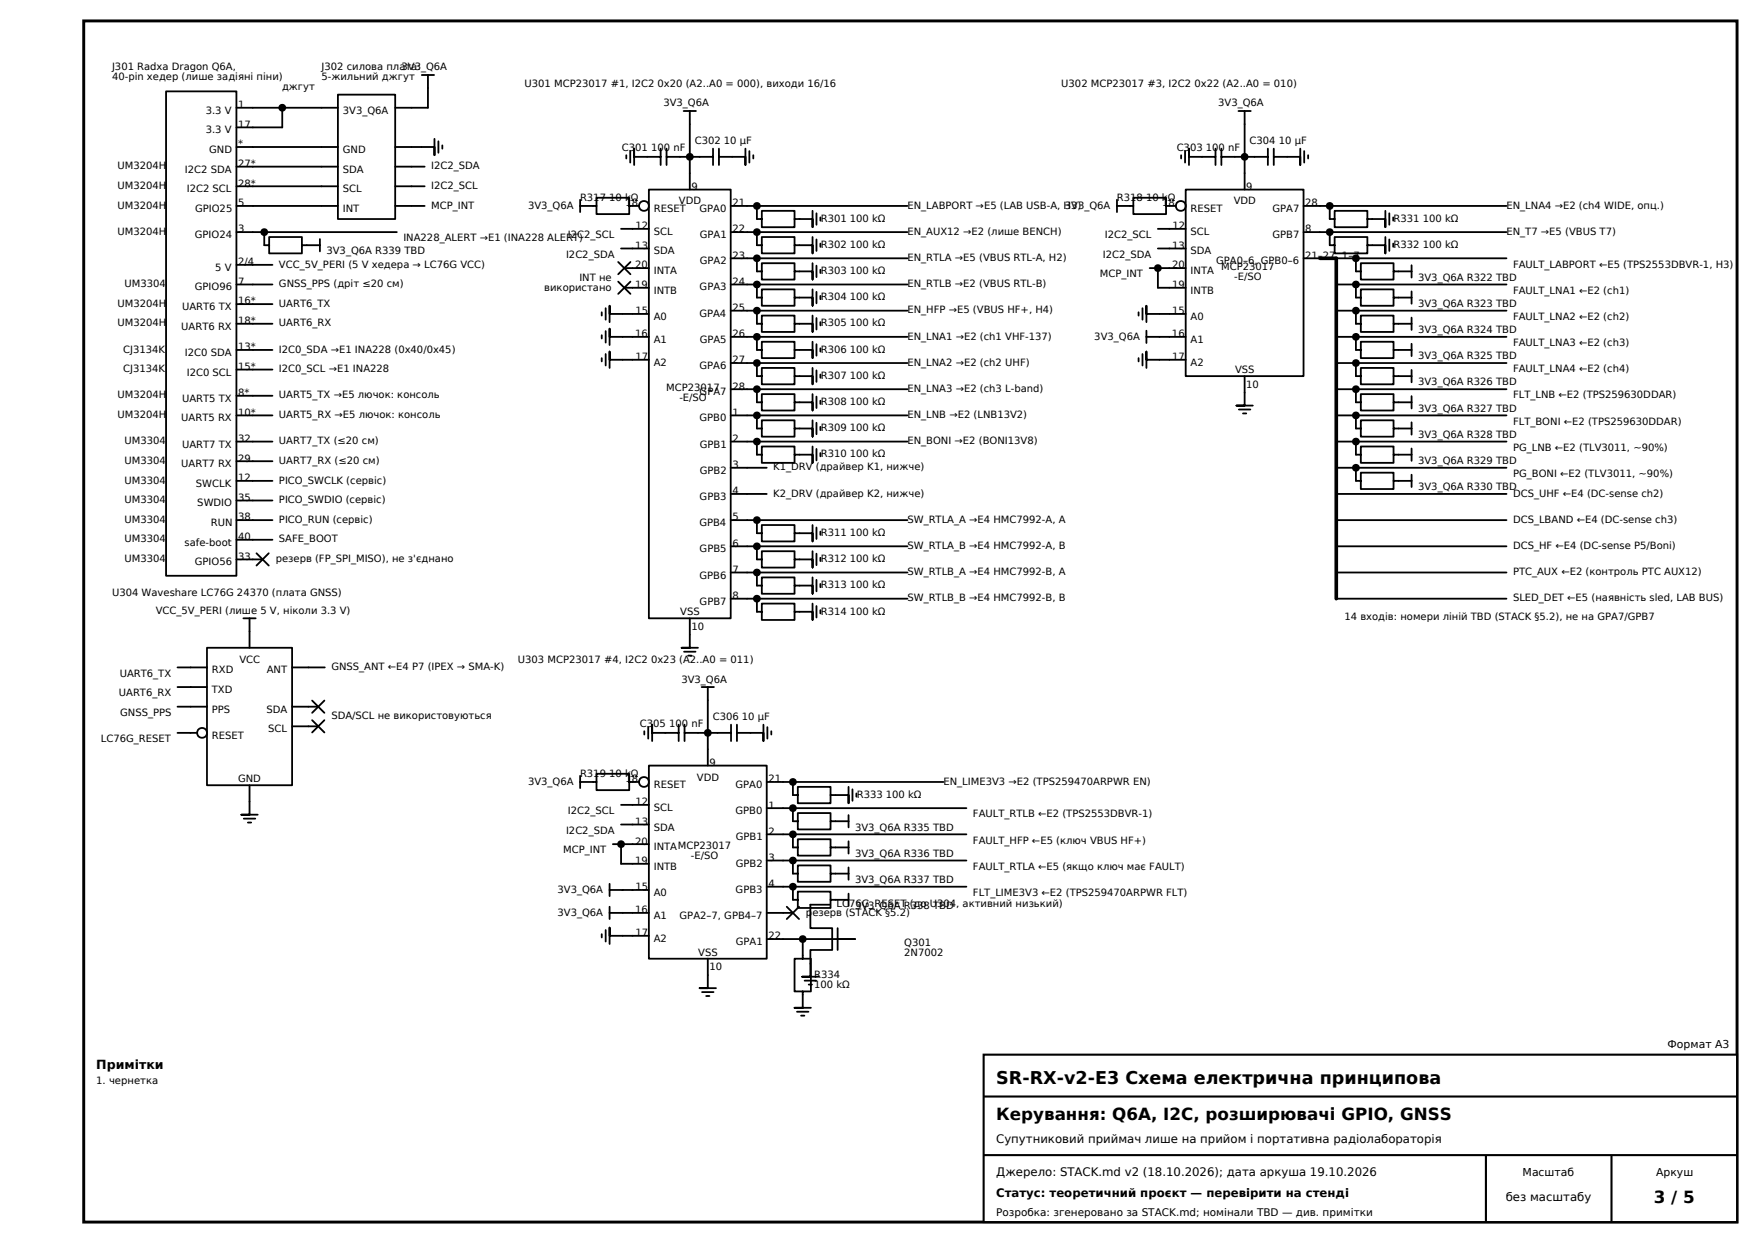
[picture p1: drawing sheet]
<svg xmlns="http://www.w3.org/2000/svg" width="420mm" height="297mm" viewBox="0 0 420 297" stroke-linecap="round" stroke-linejoin="round" font-family="sans-serif">
<defs><g id="words">
<text font-size="4.2" x="238" y="259">SR-RX-v2-E3 Схема електрична принципова</text>
<g font-size="4">
<text x="238" y="267.5">Керування: Q6A, I2C, розширювачі GPIO, GNSS</text>
<text x="395.1" y="287.5">3 / 5</text>
</g>
<text font-size="3" x="23" y="255.5">Примітки</text>
<g font-size="2.8">
<text x="238" y="273">Супутниковий приймач лише на прийом і портативна радіолабораторія</text>
<text x="238" y="281">Джерело: STACK.md v2 (18.10.2026); дата аркуша 19.10.2026</text>
<text x="238" y="286">Статус: теоретичний проєкт — перевірити на стенді</text>
<text x="359.7" y="287">без масштабу</text>
</g>
<g font-size="2.6">
<text x="398.4" y="250.5">Формат A3</text>
<text x="363.8" y="281">Масштаб</text>
<text x="395.6" y="281">Аркуш</text>
</g>
<text font-size="2.5" x="238" y="290.5">Розробка: згенеровано за STACK.md; номінали TBD — див. примітки</text>
<g font-size="2.4">
<text x="26.8" y="16.7">J301 Radxa Dragon Q6A,</text>
<text x="76.8" y="16.7">J302 силова плата:</text>
<text x="95.9" y="16.8">3V3_Q6A</text>
<text x="26.8" y="19.1">40-pin хедер (лише задіяні піни)</text>
<text x="67.4" y="21.5">джгут</text>
<text x="76.8" y="19.1">5-жильний джгут</text>
<text x="125.3" y="20.7">U301 MCP23017 #1, I2C2 0x20 (A2..A0 = 000), виходи 16/16</text>
<text x="253.6" y="20.7">U302 MCP23017 #3, I2C2 0x22 (A2..A0 = 010)</text>
<text x="49.1" y="27.2">3.3 V</text>
<text x="56.9" y="25.8">1</text>
<text x="81.9" y="27.2">3V3_Q6A</text>
<text x="158.5" y="25.4">3V3_Q6A</text>
<text x="291" y="25.4">3V3_Q6A</text>
<text x="49.1" y="31.9">3.3 V</text>
<text x="56.9" y="35.2">*</text>
<text x="56.9" y="30.5">17</text>
<text x="148.6" y="36">C301 100 nF</text>
<text x="166" y="34.4">C302 10 µF</text>
<text x="281.1" y="36">C303 100 nF</text>
<text x="298.5" y="34.4">C304 10 µF</text>
<text x="28.1" y="40.5">UM3204H</text>
<text x="44.2" y="41.3">I2C2 SDA</text>
<text x="50" y="36.6">GND</text>
<text x="56.9" y="39.9">27*</text>
<text x="81.9" y="41.3">SDA</text>
<text x="81.9" y="36.6">GND</text>
<text x="103" y="40.5">I2C2_SDA</text>
<text x="28.1" y="45.2">UM3204H</text>
<text x="44.6" y="45.9">I2C2 SCL</text>
<text x="56.9" y="44.6">28*</text>
<text x="81.9" y="45.9">SCL</text>
<text x="103" y="45.2">I2C2_SCL</text>
<text x="165.2" y="45.4">9</text>
<text x="297.7" y="45.4">9</text>
<text x="28.1" y="49.9">UM3204H</text>
<text x="46.6" y="50.6">GPIO25</text>
<text x="56.9" y="49.3">5</text>
<text x="81.9" y="50.6">INT</text>
<text x="103" y="49.9">MCP_INT</text>
<text x="126.1" y="49.9">3V3_Q6A</text>
<text x="138.6" y="48.1">R317 10 kΩ</text>
<text x="149.4" y="49.3">18</text>
<text x="156.2" y="50.6">RESET</text>
<text x="162.2" y="48.9">VDD</text>
<text x="167.1" y="50.6">GPA0</text>
<text x="175" y="49.3">21</text>
<text x="196.1" y="53">R301 100 kΩ</text>
<text x="216.8" y="49.9">EN_LABPORT →E5 (LAB USB-A, H3)</text>
<text x="254.4" y="49.9">3V3_Q6A</text>
<text x="266.8" y="48.1">R318 10 kΩ</text>
<text x="277.7" y="49.3">18</text>
<text x="284.4" y="50.6">RESET</text>
<text x="294.8" y="48.9">VDD</text>
<text x="304" y="50.6">GPA7</text>
<text x="311.8" y="49.3">28</text>
<text x="332.9" y="53">R331 100 kΩ</text>
<text x="359.9" y="49.9">EN_LNA4 →E2 (ch4 WIDE, опц.)</text>
<text x="28.1" y="56.1">UM3204H</text>
<text x="46.5" y="56.9">GPIO24</text>
<text x="56.9" y="55.5">3</text>
<text x="96.4" y="57.7">INA228_ALERT →E1 (INA228 ALERT)</text>
<text x="135.7" y="56.9">I2C2_SCL</text>
<text x="151.8" y="59.5">13</text>
<text x="151.8" y="54.8">12</text>
<text x="156.2" y="56.1">SCL</text>
<text x="167.2" y="56.9">GPA1</text>
<text x="175" y="55.5">22</text>
<text x="196.1" y="59.2">R302 100 kΩ</text>
<text x="216.8" y="56.1">EN_AUX12 →E2 (лише BENCH)</text>
<text x="264" y="56.9">I2C2_SCL</text>
<text x="280" y="59.5">13</text>
<text x="280.1" y="54.8">12</text>
<text x="284.4" y="56.1">SCL</text>
<text x="304" y="56.9">GPB7</text>
<text x="311.8" y="55.5">8</text>
<text x="332.9" y="59.2">R332 100 kΩ</text>
<text x="359.9" y="56.1">EN_T7 →E5 (VBUS T7)</text>
<text x="51.4" y="64.7">5 V</text>
<text x="56.9" y="63.4">2/4</text>
<text x="66.7" y="63.9">VCC_5V_PERI (5 V хедера → LC76G VCC)</text>
<text x="78" y="60.8">3V3_Q6A R339 TBD</text>
<text x="135.2" y="61.6">I2C2_SDA</text>
<text x="151.7" y="64.2">20</text>
<text x="156.2" y="65.5">INTA</text>
<text x="156.2" y="60.8">SDA</text>
<text x="167.2" y="63.2">GPA2</text>
<text x="175" y="61.8">23</text>
<text x="196.1" y="65.5">R303 100 kΩ</text>
<text x="216.8" y="62.4">EN_RTLA →E5 (VBUS RTL-A, H2)</text>
<text x="263.5" y="61.6">I2C2_SDA</text>
<text x="280" y="64.2">20</text>
<text x="284.4" y="65.5">INTA</text>
<text x="284.4" y="60.8">SDA</text>
<text x="290.6" y="63.2">GPA0–6, GPB0–6</text>
<text x="291.7" y="64.5">MCP23017</text>
<text x="311.8" y="61.8">21–27, 1–7</text>
<text x="361.5" y="63.9">FAULT_LABPORT ←E5 (TPS2553DBVR-1, H3)</text>
<text x="29.8" y="68.6">UM3304</text>
<text x="46.5" y="69.4">GPIO96</text>
<text x="56.9" y="68.1">7</text>
<text x="66.7" y="68.6">GNSS_PPS (дріт ≤20 см)</text>
<text x="130" y="69.6">використано</text>
<text x="138.4" y="67.2">INT не</text>
<text x="151.8" y="68.8">19</text>
<text x="156.2" y="70.2">INTB</text>
<text x="167.1" y="69.4">GPA3</text>
<text x="175" y="68.1">24</text>
<text x="196.1" y="71.8">R304 100 kΩ</text>
<text x="216.8" y="68.6">EN_RTLB →E2 (VBUS RTL-B)</text>
<text x="262.8" y="66.3">MCP_INT</text>
<text x="280" y="68.8">19</text>
<text x="284.4" y="70.2">INTB</text>
<text x="294.9" y="66.8">-E/SO</text>
<text x="338.8" y="67.1">3V3_Q6A R322 TBD</text>
<text x="361.5" y="70.2">FAULT_LNA1 ←E2 (ch1)</text>
<text x="28.1" y="73.3">UM3204H</text>
<text x="43.5" y="74.1">UART6 TX</text>
<text x="56.9" y="77.4">18*</text>
<text x="56.9" y="72.8">16*</text>
<text x="66.7" y="73.3">UART6_TX</text>
<text x="151.8" y="75.1">15</text>
<text x="156.2" y="76.4">A0</text>
<text x="167.1" y="75.7">GPA4</text>
<text x="175" y="74.3">25</text>
<text x="216.8" y="74.9">EN_HFP →E5 (VBUS HF+, H4)</text>
<text x="280.1" y="75.1">15</text>
<text x="284.4" y="76.4">A0</text>
<text x="338.8" y="73.3">3V3_Q6A R323 TBD</text>
<text x="361.5" y="76.4">FAULT_LNA2 ←E2 (ch2)</text>
<text x="28.1" y="78">UM3204H</text>
<text x="43.3" y="78.8">UART6 RX</text>
<text x="56.9" y="83.7">13*</text>
<text x="66.7" y="78">UART6_RX</text>
<text x="151.7" y="80.6">16</text>
<text x="156.2" y="81.9">A1</text>
<text x="167.2" y="81.9">GPA5</text>
<text x="175" y="80.6">26</text>
<text x="196.1" y="78">R305 100 kΩ</text>
<text x="216.8" y="81.1">EN_LNA1 →E2 (ch1 VHF-137)</text>
<text x="261.4" y="81.1">3V3_Q6A</text>
<text x="280" y="80.6">16</text>
<text x="284.4" y="81.9">A1</text>
<text x="338.8" y="79.6">3V3_Q6A R324 TBD</text>
<text x="361.5" y="82.7">FAULT_LNA3 ←E2 (ch3)</text>
<text x="29.4" y="84.3">CJ3134K</text>
<text x="29.4" y="89">CJ3134K</text>
<text x="44.2" y="85">I2C0 SDA</text>
<text x="44.6" y="89.7">I2C0 SCL</text>
<text x="56.9" y="88.4">15*</text>
<text x="66.7" y="84.3">I2C0_SDA →E1 INA228 (0x40/0x45)</text>
<text x="66.7" y="89">I2C0_SCL →E1 INA228</text>
<text x="151.8" y="86">17</text>
<text x="156.2" y="87.4">A2</text>
<text x="167.1" y="88.2">GPA6</text>
<text x="175" y="86.8">27</text>
<text x="196.1" y="84.3">R306 100 kΩ</text>
<text x="216.8" y="87.4">EN_LNA2 →E2 (ch2 UHF)</text>
<text x="280" y="86">17</text>
<text x="284.4" y="87.4">A2</text>
<text x="295.1" y="89.2">VSS</text>
<text x="338.8" y="85.8">3V3_Q6A R325 TBD</text>
<text x="361.5" y="89">FAULT_LNA4 ←E2 (ch4)</text>
<text x="28.1" y="95.2">UM3204H</text>
<text x="43.5" y="96">UART5 TX</text>
<text x="56.9" y="94.7">8*</text>
<text x="66.7" y="95.2">UART5_TX →E5 лючок: консоль</text>
<text x="159.2" y="93.4">MCP23017</text>
<text x="162.3" y="95.8">-E/SO</text>
<text x="167.2" y="94.4">GPA7</text>
<text x="175" y="93.1">28</text>
<text x="196.1" y="90.5">R307 100 kΩ</text>
<text x="216.8" y="93.7">EN_LNA3 →E2 (ch3 L-band)</text>
<text x="297.7" y="92.7">10</text>
<text x="338.8" y="92.1">3V3_Q6A R326 TBD</text>
<text x="361.5" y="95.2">FLT_LNB ←E2 (TPS259630DDAR)</text>
<text x="28.1" y="99.9">UM3204H</text>
<text x="43.3" y="100.7">UART5 RX</text>
<text x="56.9" y="99.3">10*</text>
<text x="66.7" y="99.9">UART5_RX →E5 лючок: консоль</text>
<text x="167.1" y="100.7">GPB0</text>
<text x="175" y="99.3">1</text>
<text x="196.1" y="96.8">R308 100 kΩ</text>
<text x="216.8" y="99.9">EN_LNB →E2 (LNB13V2)</text>
<text x="338.8" y="98.3">3V3_Q6A R327 TBD</text>
<text x="361.5" y="101.5">FLT_BONI ←E2 (TPS259630DDAR)</text>
<text x="29.8" y="106.2">UM3304</text>
<text x="43.5" y="106.9">UART7 TX</text>
<text x="56.9" y="105.6">32</text>
<text x="66.7" y="106.2">UART7_TX (≤20 см)</text>
<text x="167.2" y="106.9">GPB1</text>
<text x="175" y="105.6">2</text>
<text x="196.1" y="103">R309 100 kΩ</text>
<text x="216.8" y="106.2">EN_BONI →E2 (BONI13V8)</text>
<text x="338.8" y="104.6">3V3_Q6A R328 TBD</text>
<text x="361.5" y="107.7">PG_LNB ←E2 (TLV3011, ~90%)</text>
<text x="29.8" y="110.9">UM3304</text>
<text x="43.3" y="111.6">UART7 RX</text>
<text x="56.9" y="110.3">29</text>
<text x="66.7" y="110.9">UART7_RX (≤20 см)</text>
<text x="167.2" y="113.2">GPB2</text>
<text x="175" y="111.9">3</text>
<text x="184.7" y="112.4">K1_DRV (драйвер K1, нижче)</text>
<text x="196.1" y="109.3">R310 100 kΩ</text>
<text x="338.8" y="110.9">3V3_Q6A R329 TBD</text>
<text x="361.5" y="114">PG_BONI ←E2 (TLV3011, ~90%)</text>
<text x="29.8" y="115.5">UM3304</text>
<text x="46.8" y="116.3">SWCLK</text>
<text x="56.9" y="119.7">35</text>
<text x="56.9" y="115">12</text>
<text x="66.7" y="115.5">PICO_SWCLK (сервіс)</text>
<text x="167.1" y="119.5">GPB3</text>
<text x="175" y="118.1">4</text>
<text x="184.7" y="118.7">K2_DRV (драйвер K2, нижче)</text>
<text x="338.8" y="117.1">3V3_Q6A R330 TBD</text>
<text x="361.5" y="118.7">DCS_UHF ←E4 (DC-sense ch2)</text>
<text x="29.8" y="120.2">UM3304</text>
<text x="29.8" y="124.9">UM3304</text>
<text x="47.1" y="121">SWDIO</text>
<text x="50.4" y="125.7">RUN</text>
<text x="56.9" y="124.4">38</text>
<text x="66.7" y="120.2">PICO_SWDIO (сервіс)</text>
<text x="66.7" y="124.9">PICO_RUN (сервіс)</text>
<text x="167.1" y="125.7">GPB4</text>
<text x="175" y="124.4">5</text>
<text x="216.8" y="124.9">SW_RTLA_A →E4 HMC7992-A, A</text>
<text x="361.5" y="124.9">DCS_LBAND ←E4 (DC-sense ch3)</text>
<text x="29.8" y="129.6">UM3304</text>
<text x="44.1" y="130.4">safe-boot</text>
<text x="56.9" y="129.1">40</text>
<text x="66.7" y="129.6">SAFE_BOOT</text>
<text x="167.2" y="132">GPB5</text>
<text x="175" y="130.6">6</text>
<text x="196.1" y="128.1">R311 100 kΩ</text>
<text x="216.8" y="131.2">SW_RTLA_B →E4 HMC7992-A, B</text>
<text x="361.5" y="131.2">DCS_HF ←E4 (DC-sense P5/Boni)</text>
<text x="29.8" y="134.3">UM3304</text>
<text x="46.5" y="135.1">GPIO56</text>
<text x="56.9" y="133.8">33</text>
<text x="65.9" y="134.3">резерв (FP_SPI_MISO), не з'єднано</text>
<text x="175" y="136.9">7</text>
<text x="196.1" y="134.3">R312 100 kΩ</text>
<text x="216.8" y="137.4">SW_RTLB_A →E4 HMC7992-B, A</text>
<text x="361.5" y="137.4">PTC_AUX ←E2 (контроль PTC AUX12)</text>
<text x="26.8" y="142.4">U304 Waveshare LC76G 24370 (плата GNSS)</text>
<text x="167.1" y="138.2">GPB6</text>
<text x="175" y="143.1">8</text>
<text x="196.1" y="140.6">R313 100 kΩ</text>
<text x="216.8" y="143.7">SW_RTLB_B →E4 HMC7992-B, B</text>
<text x="361.5" y="143.7">SLED_DET ←E5 (наявність sled, LAB BUS)</text>
<text x="37.2" y="146.7">VCC_5V_PERI (лише 5 V, ніколи 3.3 V)</text>
<text x="162.5" y="147">VSS</text>
<text x="167.2" y="144.5">GPB7</text>
<text x="196.1" y="146.8">R314 100 kΩ</text>
<text x="321.2" y="148.2">14 входів: номери ліній TBD (STACK §5.2), не на GPA7/GPB7</text>
<text x="165.2" y="150.5">10</text>
<text x="28.6" y="161.7">UART6_TX</text>
<text x="50.6" y="160.9">RXD</text>
<text x="57.2" y="158.3">VCC</text>
<text x="63.7" y="160.9">ANT</text>
<text x="79.2" y="160.1">GNSS_ANT ←E4 P7 (IPEX → SMA-K)</text>
<text x="123.7" y="158.4">U303 MCP23017 #4, I2C2 0x23 (A2..A0 = 011)</text>
<text x="28.4" y="166.4">UART6_RX</text>
<text x="50.6" y="165.6">TXD</text>
<text x="162.8" y="163.1">3V3_Q6A</text>
<text x="28.7" y="171.1">GNSS_PPS</text>
<text x="50.6" y="170.3">PPS</text>
<text x="63.6" y="170.3">SDA</text>
<text x="79.2" y="171.9">SDA/SCL не використовуються</text>
<text x="152.9" y="173.6">C305 100 nF</text>
<text x="170.3" y="172.1">C306 10 µF</text>
<text x="24.1" y="177.3">LC76G_RESET</text>
<text x="50.6" y="176.5">RESET</text>
<text x="64.1" y="175">SCL</text>
<text x="138.6" y="185.8">R319 10 kΩ</text>
<text x="169.5" y="183">9</text>
<text x="56.9" y="186.9">GND</text>
<text x="126.1" y="187.5">3V3_Q6A</text>
<text x="149.4" y="186.9">18</text>
<text x="156.2" y="188.3">RESET</text>
<text x="166.5" y="186.5">VDD</text>
<text x="175.7" y="188.3">GPA0</text>
<text x="183.6" y="186.9">21</text>
<text x="204.7" y="190.6">R333 100 kΩ</text>
<text x="225.4" y="187.5">EN_LIME3V3 →E2 (TPS259470ARPWR EN)</text>
<text x="135.7" y="194.5">I2C2_SCL</text>
<text x="151.8" y="197.1">13</text>
<text x="151.8" y="192.4">12</text>
<text x="156.2" y="193.8">SCL</text>
<text x="175.7" y="194.5">GPB0</text>
<text x="183.6" y="193.2">1</text>
<text x="232.4" y="195.3">FAULT_RTLB ←E2 (TPS2553DBVR-1)</text>
<text x="134.5" y="203.9">MCP_INT</text>
<text x="135.2" y="199.2">I2C2_SDA</text>
<text x="151.7" y="201.8">20</text>
<text x="156.2" y="203.1">INTAMCP23017</text>
<text x="156.2" y="198.4">SDA</text>
<text x="175.8" y="200.8">GPB1</text>
<text x="183.6" y="199.4">2</text>
<text x="204.3" y="198.4">3V3_Q6A R335 TBD</text>
<text x="232.4" y="201.6">FAULT_HFP ←E5 (ключ VBUS HF+)</text>
<text x="151.8" y="206.5">19</text>
<text x="156.2" y="207.8">INTB</text>
<text x="165" y="205.3">-E/SO</text>
<text x="175.8" y="207">GPB2</text>
<text x="183.6" y="205.7">3</text>
<text x="204.3" y="204.7">3V3_Q6A R336 TBD</text>
<text x="232.4" y="207.8">FAULT_RTLA ←E5 (якщо ключ має FAULT)</text>
<text x="133.2" y="213.3">3V3_Q6A</text>
<text x="151.8" y="212.7">15</text>
<text x="156.2" y="214.1">A0</text>
<text x="175.7" y="213.3">GPB3</text>
<text x="183.6" y="212">4</text>
<text x="204.3" y="211">3V3_Q6A R337 TBD</text>
<text x="232.4" y="214.1">FLT_LIME3V3 ←E2 (TPS259470ARPWR FLT)</text>
<text x="133.2" y="218.8">3V3_Q6A</text>
<text x="151.7" y="218.2">16</text>
<text x="156.2" y="219.6">A1</text>
<text x="162.4" y="219.6">GPA2–7, GPB4–7</text>
<text x="192.6" y="218.8">резерв (STACK §5.2)</text>
<text x="199.9" y="216.8">LC76G_RESET (до U304, активний низький)</text>
<text x="204.3" y="217.2">3V3_Q6A R338 TBD</text>
<text x="151.8" y="223.7">17</text>
<text x="156.2" y="225">A2</text>
<text x="175.8" y="225.8">GPA1</text>
<text x="183.6" y="224.5">22</text>
<text x="216" y="225.9">Q301</text>
<text x="166.8" y="228.4">VSS</text>
<text x="169.5" y="231.9">10</text>
<text x="194.5" y="233.8">R334</text>
<text x="216" y="228.3">2N7002</text>
<text x="194.5" y="236.2">100 kΩ</text>
<text x="23" y="259">1. чернетка</text>
</g>
</g></defs>
<path d="M20 5h395v287h-395z" fill="none" stroke="#000" stroke-width=".7" stroke-linecap="butt"/>
<g fill="none" stroke="#000" stroke-width=".43">
<path d="M100.8 17.9h2.9M102.2 17.9v7.8h-7.8M39.7 21.8h16.8v115.8h-16.8zM56.5 39.8h24.2M56.5 35.1h24.2M56.5 25.7h24.2M67.4 25.7v4.7h-10.9M80.7 22.6h13.7v29.7h-13.7zM94.4 39.8h7.1M103.8 33.2v3.9v-2h-9.4M104.7 33.8v2.7M105.7 34.7v.8"/>
<path d="M149.6 37.1v.8M150.6 36.1v2.7M157.8 37.5h-6.3v-2v3.9M157.8 35.5v3.9M159.2 37.5h11.1M159.2 35.5v3.9M163.3 26.5h3M164.8 26.5v18.8M170.3 35.5v3.9M171.8 35.5v3.9M178.1 35.5v3.9v-1.9h-6.3M179 36.1v2.7"/>
<path d="M180 37.1v.8M282.2 37.1v.8M283.1 36.1v2.7M290.4 37.5h-6.3v-2v3.9M290.4 35.5v3.9M291.8 37.5h11.1M291.8 35.5v3.9M295.9 26.5h2.9M297.4 26.5v18.8M302.9 35.5v3.9M304.3 35.5v3.9M310.6 35.5v3.9v-1.9h-6.3"/>
<path d="M311.6 36.1v2.7M312.5 37.1v.8M56.5 55.5h38.3M56.5 49.2h24.2M56.5 44.5h24.2M63.1 55.5v3.1h1.2v-2h7.8v3.9h-7.8v-1.9M72.1 58.6h4.3M76.4 57.1v3M94.4 49.2h7.1M94.4 44.5h7.1M138.6 49.2h3.9M138.6 47.7v3"/>
<path d="M148.4 59.4h6.6M148.4 54.7h6.6M150.3 49.2v-1.9h-7.8v3.9h7.8v-2h2.4M155 45.3h19.6v102.4h-19.6zM174.6 55.5h42.2M174.6 49.2h42.2M180.8 49.2v3.1h1.2v-1.9h7.8v3.9h-7.8v-2M180.8 55.5v3.1h1.2v-2h7.8v3.9h-7.8v-1.9M194.1 50.4v3.9v-2h-4.3M194.1 56.6v3.9v-1.9h-4.3M195.1 51v2.7M195.1 57.2v2.8"/>
<path d="M196 51.9v.8M196 58.2v.8M266.9 49.2h3.9M266.9 47.7v3M276.6 59.4h6.7M276.6 54.7h6.7M278.6 49.2v-1.9h-7.8v3.9h7.8v-2h2.3M283.3 45.3h28.1v44.6h-28.1zM311.4 55.5h48.5M311.4 49.2h48.5M317.7 49.2v3.1h1.2v-1.9h7.8v3.9h-7.8v-2M317.7 55.5v3.1h1.2v-2h7.8v3.9h-7.8v-1.9"/>
<path d="M331 50.4v3.9v-2h-4.3M331 56.6v3.9v-1.9h-4.3M331.9 51v2.7M331.9 57.2v2.8M332.9 51.9v.8M332.9 58.2v.8M56.5 77.4h8.6M56.5 72.7h8.6M56.5 68h8.6M56.5 63.3h8.6M143.8 74.6v.8M144.7 73.6v2.8"/>
<path d="M144.7 79.1v2.8M147.7 62.6l2.9 2.9M147.7 67.3l2.9 2.9M149.2 68.8h5.8M149.2 64.1h5.8M150.6 62.6l-2.9 2.9M150.6 67.3l-2.9 2.9M155 75h-9.4v-1.9v3.9M174.6 68h42.2M174.6 74.2h42.2M174.6 61.7h42.2M180.8 61.7v3.1h1.2v-1.9h7.8v3.9h-7.8v-2"/>
<path d="M180.8 68v3.1h1.2v-2h7.8v4h-7.8v-2M180.8 74.2v3.2h1.2v-2h7.8v3.9h-7.8v-1.9M194.1 62.9v3.9v-2h-4.3M194.1 69.1v4v-2h-4.3M194.1 75.4v3.9v-1.9h-4.3M195.1 63.5v2.7M195.1 69.7v2.8M195.1 76v2.7M196 64.5v.7M196 70.7v.8M196 77v.7M272 74.6v.8"/>
<path d="M273 73.6v2.8M273.9 79v3M274.7 64.1h8.6M276.6 64.1v4.7h6.7M283.3 75h-9.4v-1.9v3.9M311.4 61.7h3.9M319.2 68h40.7M319.2 74.2h40.7M319.2 61.7h40.7M323.9 61.7v3.1h1.2v-1.9h7.8v3.9h-7.8v-2M323.9 68v3.1h1.2v-2h7.8v4h-7.8v-2M323.9 74.2v3.2h1.2v-2h7.8v3.9h-7.8v-1.9"/>
<path d="M332.9 77.4h4.3M332.9 64.8h4.3M332.9 71.1h4.3M337.2 63.4v2.9M337.2 69.6v3M337.2 75.9v2.9M56.5 99.3h8.6M56.5 94.6h8.6M56.5 88.3h8.6M56.5 83.6h8.6M143.8 80.1v.8M143.8 85.6v.8"/>
<path d="M144.7 84.6v2.7M155 80.5h-9.4v-2v3.9M155 86h-9.4v-2v3.9M174.6 99.3h42.2M174.6 80.5h42.2M174.6 93h42.2M174.6 86.7h42.2M180.8 80.5v3.1h1.2v-1.9h7.8v3.9h-7.8v-2M180.8 86.7v3.2h1.2v-2h7.8v3.9h-7.8v-1.9M180.8 93v3.1h1.2v-1.9h7.8v3.9h-7.8v-2M180.8 99.3v3.1h1.2v-2h7.8v3.9h-7.8v-1.9M194.1 81.7v3.9v-2h-4.3"/>
<path d="M194.1 87.9v3.9v-1.9h-4.3M194.1 94.2v3.9v-2h-4.3M195.1 82.2v2.8M195.1 88.5v2.7M195.1 94.8v2.7M196 83.2v.8M196 89.5v.8M196 95.7v.8M272 85.6v.8M273 84.6v2.7M273.9 80.5h9.4M283.3 86h-9.4v-2v3.9"/>
<path d="M296 97.8h2.7M297 98.8h.7M297.4 89.9v7h-2h3.9M319.2 99.3h40.7M319.2 80.5h40.7M319.2 93h40.7M319.2 86.7h40.7M323.9 80.5v3.1h1.2v-1.9h7.8v3.9h-7.8v-2M323.9 86.7v3.2h1.2v-2h7.8v3.9h-7.8v-1.9M323.9 93v3.1h1.2v-1.9h7.8v3.9h-7.8v-2M323.9 99.3v3.1h1.2v-2h7.8v3.9h-7.8v-1.9M332.9 83.6h4.3"/>
<path d="M332.9 89.9h4.3M332.9 96.1h4.3M337.2 82.1v3M337.2 88.4v2.9M337.2 94.7v2.9M56.5 119.6h8.6M56.5 114.9h8.6M56.5 110.2h8.6M56.5 105.5h8.6M174.6 105.5h42.2M174.6 118h8.6M174.6 111.8h8.6"/>
<path d="M180.8 105.5v3.1h1.2v-1.9h7.8v3.9h-7.8v-2M194.1 100.4v3.9v-1.9h-4.3M194.1 106.7v3.9v-2h-4.3M195.1 101v2.8M195.1 107.3v2.7M196 102v.8M196 108.2v.8M319.2 105.5h40.7M319.2 118h40.7M319.2 111.8h40.7M323.9 105.5v3.1h1.2v-1.9h7.8v3.9h-7.8v-2M323.9 111.8v3.1h1.2v-2h7.8v4h-7.8v-2"/>
<path d="M332.9 114.9h4.3M332.9 102.4h4.3M332.9 108.6h4.3M337.2 100.9v2.9M337.2 107.2v2.9M337.2 113.4v3M56.5 133.7h6.2M56.5 129h8.6M56.5 124.3h8.6M61.3 132.2l2.9 2.9M64.2 132.2l-2.9 2.9M174.6 124.3h42.2"/>
<path d="M174.6 136.8h42.2M174.6 130.5h42.2M180.8 124.3v3.1h1.2v-1.9h7.8v3.9h-7.8v-2M180.8 130.5v3.2h1.2v-2h7.8v3.9h-7.8v-1.9M180.8 136.8v3.1h1.2v-1.9h7.8v3.9h-7.8v-2M194.1 125.5v3.9v-2h-4.3M194.1 131.7v3.9v-1.9h-4.3M194.1 138v3.9v-2h-4.3M195.1 126v2.8M195.1 132.3v2.7M195.1 138.6v2.7M196 127v.8"/>
<path d="M196 133.3v.8M196 139.5v.8M319.2 124.3h40.7M319.2 136.8h40.7M319.2 130.5h40.7M42.4 159.5h7M49.4 154.8h20.4v32.8h-20.4zM58.1 147.7h3M59.6 147.7v7.1M69.8 159.5h7.8M163.4 155.7h2.8M164.4 156.7h.8"/>
<path d="M164.8 147.7v7.1h-2h4M174.6 143h42.2M180.8 143v3.2h1.2v-2h7.8v3.9h-7.8v-1.9M194.1 144.2v3.9v-1.9h-4.3M195.1 144.8v2.7M196 145.8v.8M319.2 143h40.7M42.4 175.1h4.7M42.4 168.9h7M42.4 164.2h7M69.8 168.9h6.2M69.8 173.5h6.2"/>
<path d="M74.6 167.4l2.9 2.9M74.6 172.1l2.9 2.9M77.5 167.4l-2.9 2.9M77.5 172.1l-2.9 2.9M153.9 174.7v.8M154.9 173.7v2.8M162.1 175.1h-6.3v-1.9v3.9M162.1 173.2v3.9M163.5 175.1h11.1M163.5 173.2v3.9M167.6 164.2h3M169.1 164.2v18.7"/>
<path d="M174.6 173.2v3.9M176.1 173.2v3.9M182.4 173.2v3.9v-2h-6.3M183.3 173.7v2.8M184.3 174.7v.8M58.2 195.6h2.8M59.2 196.5h.8M59.6 187.6v7.1h-1.9h3.9M138.6 185.4v2.9M138.6 186.8h3.9M148.4 197h6.6M148.4 192.3h6.6"/>
<path d="M150.3 186.8v-1.9h-7.8v3.9h7.8v-2h2.4M155 182.9h28.2v46.2h-28.2zM183.2 186.8h42.2M183.2 199.4h47.7M183.2 193.1h47.7M189.4 186.8v3.2h1.2v-2h7.8v3.9h-7.8v-1.9M189.4 193.1v3.1h1.2v-1.9h7.8v3.9h-7.8v-2M189.4 199.4v3.1h1.2v-2h7.8v3.9h-7.8v-1.9M198.4 196.2h4.3M202.7 188v3.9v-1.9h-4.3M202.7 194.8v2.9M203.7 188.6v2.7"/>
<path d="M204.6 189.6v.8M145.6 218.1h9.4M145.6 212.6h9.4M145.6 211.2v2.9M145.6 216.7v2.9M146.4 201.7h8.6M148.4 201.7v4.7h6.6M183.2 218.1h6.2M183.2 211.9h47.7M183.2 205.6h47.7M188 216.7l2.9 2.9M189.4 205.6v3.1h1.2v-1.9h7.8v3.9h-7.8v-2"/>
<path d="M189.4 211.9v3.1h1.2v-2h7.8v4h-7.8v-2M190.9 216.7l-2.9 2.9M198.3 216.2h-4.7v5.6h5.2v5.2h-5.2v6.4h-2h4M198.4 202.5h4.3M198.4 208.7h4.3M198.4 215h4.3M202.7 201v2.9M202.7 207.3v2.9M202.7 213.5v3M143.8 223.2v.8M144.7 222.2v2.8M155 223.6h-9.4v-2v4"/>
<path d="M167.7 237h2.8M168.7 238h.8M169.1 229.1v7h-2h4M183.2 224.4h21.1M191.8 224.4v4.7h1.9v7.8h-3.9v-7.8h2M191.8 236.9v3.9h-2h3.9M192.2 234.3h2.8M193.2 235.3h.8M200.1 221.8v5.2M190.4 241.7h2.7M191.4 242.7h.8"/>
<circle cx="153.8" cy="49.2" r="1.18"/>
<circle cx="282.1" cy="49.2" r="1.18"/>
<circle cx="48.3" cy="175.1" r="1.18"/>
<circle cx="153.8" cy="186.8" r="1.18"/>
</g>
<path d="M315.3 61.7h3.9v81.3" fill="none" stroke="#000" stroke-width=".87"/>
<g fill="#000" stroke="#000" stroke-width=".43">
<circle cx="67.4" cy="25.7" r=".71"/>
<circle cx="164.8" cy="37.5" r=".71"/>
<circle cx="297.3" cy="37.5" r=".71"/>
<circle cx="63.1" cy="55.5" r=".71"/>
<circle cx="180.8" cy="49.2" r=".71"/>
<circle cx="180.8" cy="55.5" r=".71"/>
<circle cx="317.7" cy="49.2" r=".71"/>
<circle cx="317.7" cy="55.5" r=".71"/>
<circle cx="180.8" cy="68" r=".71"/>
<circle cx="180.8" cy="74.2" r=".71"/>
<circle cx="180.8" cy="61.7" r=".71"/>
<circle cx="276.6" cy="64.1" r=".71"/>
<circle cx="323.9" cy="68" r=".71"/>
<circle cx="323.9" cy="74.2" r=".71"/>
<circle cx="323.9" cy="61.7" r=".71"/>
<circle cx="180.8" cy="99.3" r=".71"/>
<circle cx="180.8" cy="93" r=".71"/>
<circle cx="180.8" cy="80.5" r=".71"/>
<circle cx="180.8" cy="86.7" r=".71"/>
<circle cx="323.9" cy="99.3" r=".71"/>
<circle cx="323.9" cy="93" r=".71"/>
<circle cx="323.9" cy="86.7" r=".71"/>
<circle cx="323.9" cy="80.5" r=".71"/>
<circle cx="180.8" cy="105.5" r=".71"/>
<circle cx="323.9" cy="111.8" r=".71"/>
<circle cx="323.9" cy="105.5" r=".71"/>
<circle cx="180.8" cy="130.5" r=".71"/>
<circle cx="180.8" cy="124.3" r=".71"/>
<circle cx="180.8" cy="136.8" r=".71"/>
<circle cx="180.8" cy="143" r=".71"/>
<circle cx="169.1" cy="175.1" r=".71"/>
<circle cx="189.4" cy="199.4" r=".71"/>
<circle cx="189.4" cy="193.1" r=".71"/>
<circle cx="189.4" cy="186.8" r=".71"/>
<circle cx="148.4" cy="201.7" r=".71"/>
<circle cx="189.4" cy="211.9" r=".71"/>
<circle cx="189.4" cy="205.6" r=".71"/>
<circle cx="191.8" cy="224.4" r=".71"/>
</g>
<path d="M235 252h180v40h-180z" fill="#fff" stroke="#000" stroke-width=".5"/>
<path d="M235 262h180M235 276h180M355 276v16M385 276v16" fill="none" stroke="#000" stroke-width=".5"/>
<use href="#words"/>
</svg>
